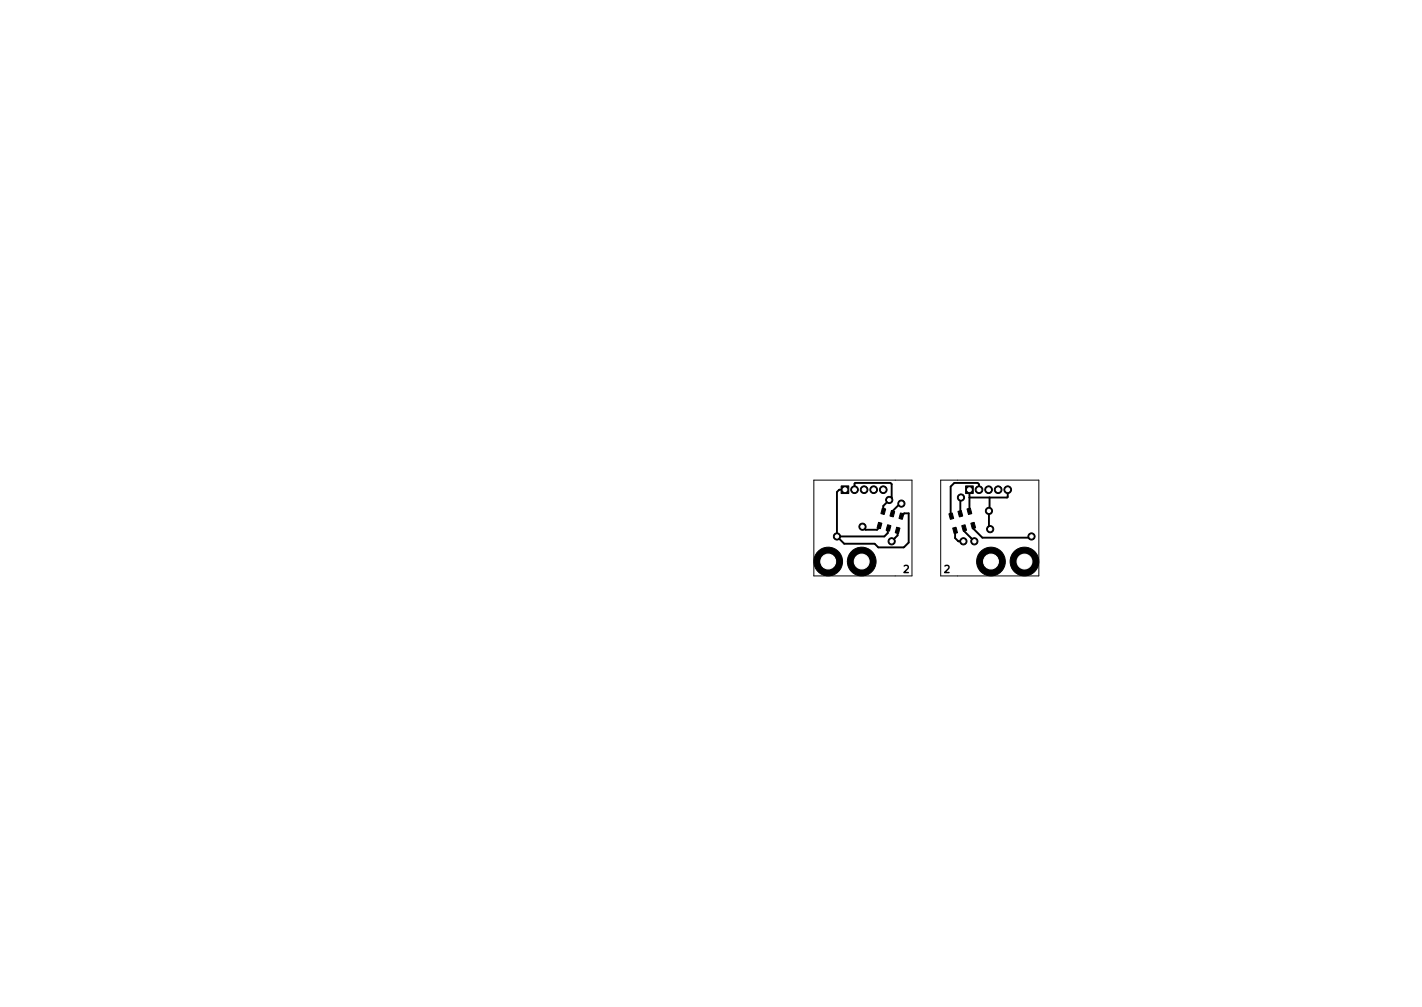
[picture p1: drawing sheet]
<svg xmlns="http://www.w3.org/2000/svg" width="297mm" height="210mm" viewBox="0 0 297 210" stroke-linecap="round" stroke-linejoin="round" font-family="sans-serif">
<defs><g id="words">
<g font-size="2.1">
<text x="188.7" y="119.6">2</text>
<text x="197.2" y="119.6">2</text>
</g>
</g></defs>
<path d="M170 100.2h20.5v20h-20.5zM196.5 100.2h20.5v20h-20.5z" fill="none" stroke="#000" stroke-width=".21"/>
<g fill="#000" stroke="#000" stroke-width=".21">
<path d="M175.7 101.4h1.6v1.6h-1.6zM183.5 109.1l.7 .1-.3 1.2-.7-.2zM184.3 106.1l.7 .2-.3 1.1-.7-.2zM185.4 109.6l.7 .1-.3 1.2-.7-.2zM186.2 106.6l.7 .2-.3 1.1-.7-.2zM187.3 110.1l.7 .2-.3 1.1-.7-.2zM188.1 107.1l.7 .2-.3 1.1-.7-.1zM198.2 107.3l.7-.2 .3 1.2-.7 .1zM199 110.3l.7-.2 .3 1.1-.7 .2zM200.1 106.8l.7-.2 .3 1.1-.7 .2zM200.9 109.7l.7-.1 .3 1.1-.7 .2zM201.7 101.4h1.6v1.6h-1.6z"/>
<path d="M202 106.3l.7-.2 .3 1.1-.7 .2zM202.8 109.2l.7-.1 .3 1.1-.7 .2z"/>
<circle cx="173" cy="117.2" r="3"/>
<circle cx="174.8" cy="112" r=".75"/>
<circle cx="178.5" cy="102.2" r=".8"/>
<circle cx="180" cy="117.2" r="3"/>
<circle cx="180.2" cy="110" r=".75"/>
<circle cx="180.5" cy="102.2" r=".8"/>
<circle cx="182.5" cy="102.2" r=".8"/>
<circle cx="184.5" cy="102.2" r=".8"/>
<circle cx="185.8" cy="104.4" r=".75"/>
<circle cx="186.3" cy="113" r=".75"/>
<circle cx="188.3" cy="105.2" r=".75"/>
<circle cx="200.7" cy="103.9" r=".75"/>
<circle cx="201.2" cy="113" r=".75"/>
<circle cx="203.5" cy="113" r=".75"/>
<circle cx="204.5" cy="102.2" r=".8"/>
<circle cx="206.5" cy="102.2" r=".8"/>
<circle cx="206.6" cy="106.7" r=".75"/>
<circle cx="206.8" cy="110.5" r=".75"/>
<circle cx="207" cy="117.2" r="3"/>
<circle cx="208.5" cy="102.2" r=".8"/>
<circle cx="210.5" cy="102.2" r=".8"/>
<circle cx="214" cy="117.2" r="3"/>
<circle cx="215.5" cy="112" r=".75"/>
</g>
<g fill="none" stroke="#000" stroke-width=".4">
<path d="M176.5 102.2h-1.2l-.5 .5v9.3M178.5 102.2v-1.2l.1-.2h7.4l.3 .3v2.8l-1.8 1.7v1.2M183.7 109.7v.4l-.5 .5h-2.4l-.6-.6M185.6 110.2l-.2 .2v.9l-.7 .7h-9.9M187.5 110.7v1.1l-1.2 1.2M188.3 105.2h-.3l-1.6 1.6v.5M188.3 107.8l.6-.6h.9v6.1l-1 1h-5.3l-.8-.8h-6.3l-1.6-1.5M199.5 110.7v1.6l.7 .7h1M200.7 103.9l-.1 .1v3.3M201.4 110.2v.7l2.1 2.1M202.5 102.3v1.6M202.5 102.2v.1"/>
<path d="M202.5 103.9v2.9M203.3 109.7v.6l1.9 2h10l.3-.3M204.5 102.2v-1.1l-.3-.3h-4.9l-.7 .8v6l.1 .2M206.6 106.7l-.1 .1M206.7 103.9l-.1 6.3 .2 .3M210.5 102.2v1.6l-.1 .1h-7.9"/>
</g>
<g fill="#fff" stroke="#fff" stroke-width=".21">
<circle cx="180" cy="117.2" r="1.55"/>
<circle cx="173" cy="117.2" r="1.55"/>
<circle cx="207" cy="117.2" r="1.55"/>
<circle cx="214" cy="117.2" r="1.55"/>
<circle cx="185.8" cy="104.4" r=".35"/>
<circle cx="174.8" cy="112" r=".35"/>
<circle cx="206.6" cy="106.7" r=".35"/>
<circle cx="206.8" cy="110.5" r=".35"/>
<circle cx="203.5" cy="113" r=".35"/>
<circle cx="215.5" cy="112" r=".35"/>
<circle cx="186.3" cy="113" r=".35"/>
<circle cx="200.7" cy="103.9" r=".35"/>
<circle cx="201.2" cy="113" r=".35"/>
<circle cx="180.2" cy="110" r=".35"/>
<circle cx="188.3" cy="105.2" r=".35"/>
<circle cx="204.5" cy="102.2" r=".4"/>
<circle cx="206.5" cy="102.2" r=".4"/>
<circle cx="208.5" cy="102.2" r=".4"/>
<circle cx="202.5" cy="102.2" r=".4"/>
<circle cx="210.5" cy="102.2" r=".4"/>
<circle cx="184.5" cy="102.2" r=".4"/>
<circle cx="176.5" cy="102.2" r=".4"/>
<circle cx="182.5" cy="102.2" r=".4"/>
<circle cx="180.5" cy="102.2" r=".4"/>
<circle cx="178.5" cy="102.2" r=".4"/>
</g>
<use href="#words"/>
</svg>
